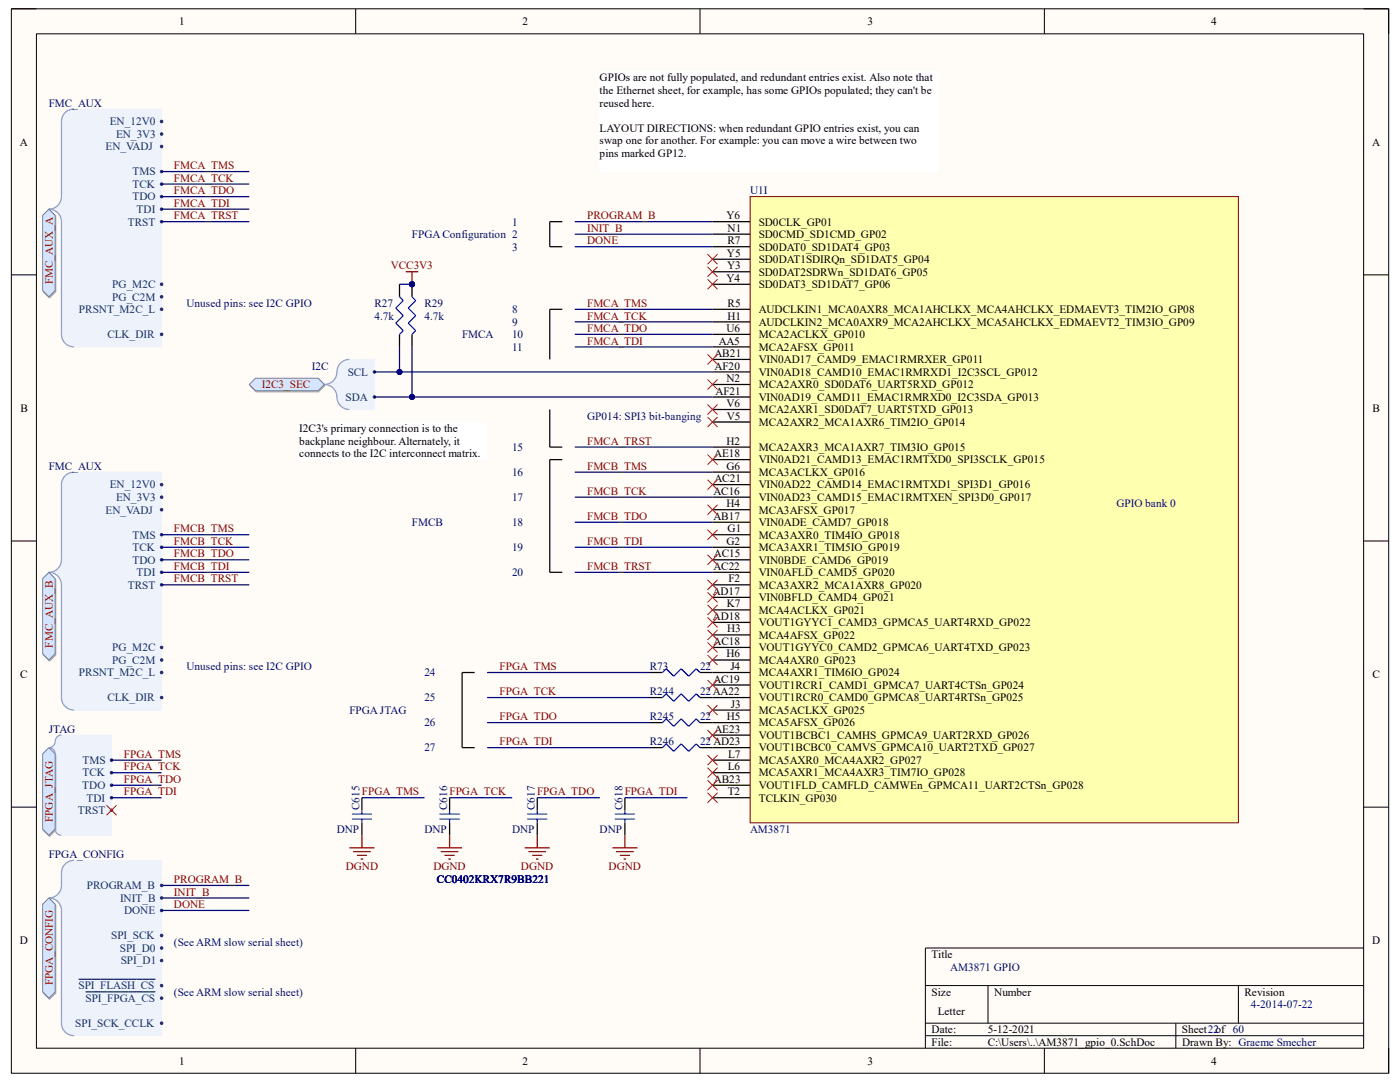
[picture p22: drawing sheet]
<svg xmlns="http://www.w3.org/2000/svg" width="279mm" height="216mm" viewBox="0 0 279 216" stroke-linecap="round" stroke-linejoin="round" font-family="sans-serif">
<defs><g id="words">
<g font-size="2.2">
<text x="35.7" y="5">1</text>
<text x="104.3" y="5">2</text>
<text x="173.1" y="5">3</text>
<text x="241.7" y="5">4</text>
<text x="119.7" y="16.3">GPIOs are not fully populated, and redundant entries exist. Also note that</text>
<text x="119.7" y="18.8">the Ethernet sheet, for example, has some GPIOs populated; they can't be</text>
<text x="119.7" y="21.3">reused here.</text>
<text x="3.9" y="29.1">A</text>
<text x="119.7" y="26.2">LAYOUT DIRECTIONS: when redundant GPIO entries exist, you can</text>
<text x="119.7" y="28.7">swap one for another. For example: you can move a wire between two</text>
<text x="273.8" y="29.1">A</text>
<text x="119.7" y="31.2">pins marked GP12.</text>
<text x="145" y="43.7">Y6</text>
<text x="145.2" y="46.2">N1</text>
<text x="151.4" y="45">SD0CLK_GP01</text>
<text x="151.4" y="47.5">SD0CMD_SD1CMD_GP02</text>
<text x="145.1" y="51.2">Y5</text>
<text x="145.1" y="53.7">Y3</text>
<text x="145.2" y="48.7">R7</text>
<text x="151.4" y="50">SD0DAT0_SD1DAT4_GP03</text>
<text x="151.4" y="52.5">SD0DAT1SDIRQn_SD1DAT5_GP04</text>
<text x="145" y="56.2">Y4</text>
<text x="151.4" y="55">SD0DAT2SDRWn_SD1DAT6_GP05</text>
<text x="151.4" y="57.5">SD0DAT3_SD1DAT7_GP06</text>
<text x="145.2" y="61.3">R5</text>
<text x="145.2" y="63.8">H1</text>
<text x="151.4" y="62.5">AUDCLKIN1_MCA0AXR8_MCA1AHCLKX_MCA4AHCLKX_EDMAEVT3_TIM2IO_GP08</text>
<text x="151.4" y="65">AUDCLKIN2_MCA0AXR9_MCA2AHCLKX_MCA5AHCLKX_EDMAEVT2_TIM3IO_GP09</text>
<text x="142.6" y="71.2">AB21</text>
<text x="143.4" y="68.7">AA5</text>
<text x="145" y="66.3">U6</text>
<text x="151.4" y="67.5">MCA2ACLKX_GP010</text>
<text x="151.4" y="70">MCA2AFSX_GP011</text>
<text x="142.6" y="73.7">AF20</text>
<text x="145" y="76.2">N2</text>
<text x="151.4" y="72.5">VIN0AD17_CAMD9_EMAC1RMRXER_GP011</text>
<text x="151.4" y="77.5">MCA2AXR0_SD0DAT6_UART5RXD_GP012</text>
<text x="151.4" y="75">VIN0AD18_CAMD10_EMAC1RMRXD1_I2C3SCL_GP012</text>
<text x="4.1" y="82.2">B</text>
<text x="142.8" y="78.7">AF21</text>
<text x="145" y="81.2">V6</text>
<text x="145.1" y="83.7">V5</text>
<text x="151.4" y="82.5">MCA2AXR1_SD0DAT7_UART5TXD_GP013</text>
<text x="151.4" y="80">VIN0AD19_CAMD11_EMAC1RMRXD0_I2C3SDA_GP013</text>
<text x="273.9" y="82.2">B</text>
<text x="59.7" y="86.2">I2C3's primary connection is to the</text>
<text x="59.7" y="88.7">backplane neighbour. Alternately, it</text>
<text x="145" y="88.7">H2</text>
<text x="151.4" y="85">MCA2AXR2_MCA1AXR6_TIM2IO_GP014</text>
<text x="151.4" y="90">MCA2AXR3_MCA1AXR7_TIM3IO_GP015</text>
<text x="59.7" y="91.2">connects to the I2C interconnect matrix.</text>
<text x="142.5" y="91.2">AE18</text>
<text x="145" y="93.7">G6</text>
<text x="151.4" y="92.5">VIN0AD21_CAMD13_EMAC1RMTXD0_SPI3SCLK_GP015</text>
<text x="151.4" y="95">MCA3ACLKX_GP016</text>
<text x="142.4" y="98.7">AC16</text>
<text x="142.6" y="96.2">AC21</text>
<text x="145" y="101.2">H4</text>
<text x="151.4" y="97.5">VIN0AD22_CAMD14_EMAC1RMTXD1_SPI3D1_GP016</text>
<text x="151.4" y="99.9">VIN0AD23_CAMD15_EMAC1RMTXEN_SPI3D0_GP017</text>
<text x="142.4" y="103.7">AB17</text>
<text x="145.2" y="106.2">G1</text>
<text x="151.4" y="102.5">MCA3AFSX_GP017</text>
<text x="151.4" y="107.5">MCA3AXR0_TIM4IO_GP018</text>
<text x="151.4" y="105">VIN0ADE_CAMD7_GP018</text>
<text x="142.4" y="113.7">AC22</text>
<text x="142.5" y="111.2">AC15</text>
<text x="145" y="108.7">G2</text>
<text x="151.4" y="110">MCA3AXR1_TIM5IO_GP019</text>
<text x="151.4" y="112.5">VIN0BDE_CAMD6_GP019</text>
<text x="142.2" y="118.7">AD17</text>
<text x="145.4" y="116.2">F2</text>
<text x="151.4" y="117.5">MCA3AXR2_MCA1AXR8_GP020</text>
<text x="151.4" y="115">VIN0AFLD_CAMD5_GP020</text>
<text x="151.4" y="120">VIN0BFLD_CAMD4_GP021</text>
<text x="142.3" y="123.7">AD18</text>
<text x="145" y="121.2">K7</text>
<text x="151.4" y="122.5">MCA4ACLKX_GP021</text>
<text x="151.4" y="125">VOUT1GYYC1_CAMD3_GPMCA5_UART4RXD_GP022</text>
<text x="142.4" y="128.7">AC18</text>
<text x="145" y="131.2">H6</text>
<text x="145.1" y="126.2">H3</text>
<text x="151.4" y="127.5">MCA4AFSX_GP022</text>
<text x="151.4" y="130">VOUT1GYYC0_CAMD2_GPMCA6_UART4TXD_GP023</text>
<text x="4" y="135.3">C</text>
<text x="142.4" y="136.2">AC19</text>
<text x="145.8" y="133.7">J4</text>
<text x="151.4" y="132.5">MCA4AXR0_GP023</text>
<text x="151.4" y="135">MCA4AXR1_TIM6IO_GP024</text>
<text x="151.4" y="137.5">VOUT1RCR1_CAMD1_GPMCA7_UART4CTSn_GP024</text>
<text x="273.9" y="135.3">C</text>
<text x="145.1" y="143.7">H5</text>
<text x="145.8" y="141.2">J3</text>
<text x="151.4" y="142.5">MCA5ACLKX_GP025</text>
<text x="151.4" y="140">VOUT1RCR0_CAMD0_GPMCA8_UART4RTSn_GP025</text>
<text x="142.6" y="146.2">AE23</text>
<text x="151.4" y="144.9">MCA5AFSX_GP026</text>
<text x="151.4" y="147.4">VOUT1BCBC1_CAMHS_GPMCA9_UART2RXD_GP026</text>
<text x="151.4" y="149.9">VOUT1BCBC0_CAMVS_GPMCA10_UART2TXD_GP027</text>
<text x="145.2" y="153.7">L6</text>
<text x="145.3" y="151.2">L7</text>
<text x="151.4" y="152.4">MCA5AXR0_MCA4AXR2_GP027</text>
<text x="151.4" y="154.9">MCA5AXR1_MCA4AXR3_TIM7IO_GP028</text>
<text x="142.5" y="156.2">AB23</text>
<text x="145.2" y="158.7">T2</text>
<text x="151.4" y="157.4">VOUT1FLD_CAMFLD_CAMWEn_GPMCA11_UART2CTSn_GP028</text>
<text x="151.4" y="159.9">TCLKIN_GP030</text>
<text x="4" y="188.4">D</text>
<text x="185.9" y="191.2">Title</text>
<text x="273.9" y="188.4">D</text>
<text x="185.9" y="198.7">Size</text>
<text x="187.2" y="202.4">Letter</text>
<text x="198.4" y="198.7">Number</text>
<text x="248.4" y="198.7">Revision</text>
<text x="185.9" y="206.2">Date:</text>
<text x="185.9" y="208.7">File:</text>
<text x="197.1" y="208.7">C:\Users\..\AM3871_gpio_0.SchDoc</text>
<text x="197.1" y="206.2">5-12-2021</text>
<text x="235.9" y="206.2">Sheet22of 60</text>
<text x="235.9" y="208.7">Drawn By: Graeme Smecher</text>
<text x="35.7" y="212.4">1</text>
<text x="104.3" y="212.4">2</text>
<text x="173.1" y="212.4">3</text>
<text x="241.7" y="212.4">4</text>
</g>
<g font-size="2.2" fill="#000080">
<text x="9.7" y="21.3">FMC_AUX</text>
<text x="149.7" y="38.7">U1I</text>
<text x="82.2" y="47.5">FPGA Configuration 2</text>
<text x="102.2" y="45">1</text>
<text x="102.2" y="50">3</text>
<text x="37.2" y="61.3">Unused pins: see I2C GPIO</text>
<text x="74.7" y="63.8">4.7k</text>
<text x="74.7" y="61.3">R27</text>
<text x="84.7" y="63.8">4.7k</text>
<text x="84.7" y="61.3">R29</text>
<text x="102.2" y="62.5">8</text>
<text x="102.2" y="65">9</text>
<text x="92.2" y="67.5">FMCA</text>
<text x="102.2" y="67.5">10</text>
<text x="102.2" y="70">11</text>
<text x="62.2" y="73.7">I2C</text>
<text x="117.2" y="83.7">GP014: SPI3 bit-banging</text>
<text x="102.2" y="90">15</text>
<text x="9.7" y="93.7">FMC_AUX</text>
<text x="102.2" y="95">16</text>
<text x="102.2" y="99.9">17</text>
<text x="222.8" y="101.2">GPIO bank 0</text>
<text x="82.2" y="105">FMCB</text>
<text x="102.2" y="105">18</text>
<text x="102.2" y="110">19</text>
<text x="102.2" y="115">20</text>
<text x="37.2" y="133.7">Unused pins: see I2C GPIO</text>
<text x="84.7" y="135">24</text>
<text x="129.7" y="133.7">R73</text>
<text x="139.7" y="133.7">22</text>
<text x="69.7" y="142.5">FPGA JTAG</text>
<text x="84.7" y="140">25</text>
<text x="129.7" y="138.7">R244</text>
<text x="129.7" y="143.7">R245</text>
<text x="139.7" y="138.7">22AA22</text>
<text x="139.7" y="143.7">22</text>
<text x="9.7" y="146.2">JTAG</text>
<text x="84.7" y="144.9">26</text>
<text x="84.7" y="149.9">27</text>
<text x="129.7" y="148.7">R246</text>
<text x="139.7" y="148.7">22 AD23</text>
<text x="71.8" y="161.7" transform="rotate(-90 71.8 161.7)">C615</text>
<text x="89.2" y="161.7" transform="rotate(-90 89.2 161.7)">C616</text>
<text x="106.7" y="161.7" transform="rotate(-90 106.7 161.7)">C617</text>
<text x="124.2" y="161.7" transform="rotate(-90 124.2 161.7)">C618</text>
<text x="67.2" y="166.2">DNP</text>
<text x="84.7" y="166.2">DNP</text>
<text x="102.2" y="166.2">DNP</text>
<text x="119.7" y="166.2">DNP</text>
<text x="149.7" y="166.2">AM3871</text>
<text x="9.7" y="171.2">FPGA_CONFIG</text>
<text x="87.2" y="176.2">CC0402KRX7R9BB221</text>
<text x="34.7" y="188.7">(See ARM slow serial sheet)</text>
<text x="189.7" y="193.7">AM3871 GPIO</text>
<text x="34.7" y="198.7">(See ARM slow serial sheet)</text>
<text x="249.6" y="201.2">4-2014-07-22</text>
</g>
<g font-size="2.2" fill="#003a70">
<text x="21.9" y="25">EN_12V0</text>
<text x="23.2" y="27.5">EN_3V3</text>
<text x="21.1" y="30">EN_VADJ</text>
<text x="26.5" y="35">TMS</text>
<text x="26.4" y="40">TDO</text>
<text x="26.5" y="37.5">TCK</text>
<text x="25.5" y="45">TRST</text>
<text x="27.3" y="42.5">TDI</text>
<text x="22.4" y="57.5">PG_M2C</text>
<text x="22.4" y="60">PG_C2M</text>
<text x="15.7" y="62.5">PRSNT_M2C_L</text>
<text x="21.4" y="67.5">CLK_DIR</text>
<text x="69.4" y="75">SCL</text>
<text x="69" y="80">SDA</text>
<text x="21.9" y="97.5">EN_12V0</text>
<text x="23.2" y="99.9">EN_3V3</text>
<text x="21.1" y="102.5">EN_VADJ</text>
<text x="26.5" y="107.5">TMS</text>
<text x="26.4" y="112.5">TDO</text>
<text x="26.5" y="110">TCK</text>
<text x="25.5" y="117.5">TRST</text>
<text x="27.3" y="115">TDI</text>
<text x="22.4" y="130">PG_M2C</text>
<text x="15.7" y="135">PRSNT_M2C_L</text>
<text x="22.4" y="132.5">PG_C2M</text>
<text x="21.4" y="140">CLK_DIR</text>
<text x="16.5" y="152.4">TMS</text>
<text x="16.5" y="154.9">TCK</text>
<text x="16.4" y="157.4">TDO</text>
<text x="17.3" y="159.9">TDI</text>
<text x="15.5" y="162.4">TRST</text>
<text x="17.3" y="177.4">PROGRAM_B</text>
<text x="24" y="179.9">INIT_B</text>
<text x="24.8" y="182.4">DONE</text>
<text x="22.2" y="187.4">SPI_SCK</text>
<text x="23.9" y="189.9">SPI_D0</text>
<text x="15.7" y="197.4">SPI_FLASH_CS</text>
<text x="24.1" y="192.4">SPI_D1</text>
<text x="17.1" y="199.9">SPI_FPGA_CS</text>
<text x="15" y="204.9">SPI_SCK_CCLK</text>
</g>
<g font-size="2.2" fill="#800000">
<text x="34.7" y="33.7">FMCA_TMS</text>
<text x="34.7" y="36.2">FMCA_TCK</text>
<text x="34.7" y="38.7">FMCA_TDO</text>
<text x="34.7" y="41.2">FMCA_TDI</text>
<text x="34.7" y="43.7">FMCA_TRST</text>
<text x="117.2" y="43.7">PROGRAM_B</text>
<text x="117.2" y="46.2">INIT_B</text>
<text x="78" y="53.7">VCC3V3</text>
<text x="117.2" y="48.7">DONE</text>
<text x="10.5" y="56.7" transform="rotate(-90 10.5 56.7)">FMC_AUX_A</text>
<text x="117.2" y="61.3">FMCA_TMS</text>
<text x="117.2" y="63.8">FMCA_TCK</text>
<text x="117.2" y="66.3">FMCA_TDO</text>
<text x="117.2" y="68.7">FMCA_TDI</text>
<text x="52.2" y="77.5">I2C3_SEC</text>
<text x="117.2" y="88.7">FMCA_TRST</text>
<text x="117.2" y="93.7">FMCB_TMS</text>
<text x="117.2" y="98.7">FMCB_TCK</text>
<text x="34.7" y="106.2">FMCB_TMS</text>
<text x="117.2" y="103.7">FMCB_TDO</text>
<text x="34.7" y="108.7">FMCB_TCK</text>
<text x="34.7" y="111.2">FMCB_TDO</text>
<text x="34.7" y="113.7">FMCB_TDI</text>
<text x="117.2" y="108.7">FMCB_TDI</text>
<text x="117.2" y="113.7">FMCB_TRST</text>
<text x="34.7" y="116.2">FMCB_TRST</text>
<text x="10.5" y="129.2" transform="rotate(-90 10.5 129.2)">FMC_AUX_B</text>
<text x="99.7" y="133.7">FPGA_TMS</text>
<text x="99.7" y="138.7">FPGA_TCK</text>
<text x="99.7" y="143.7">FPGA_TDO</text>
<text x="99.7" y="148.7">FPGA_TDI</text>
<text x="24.7" y="151.2">FPGA_TMS</text>
<text x="24.7" y="153.7">FPGA_TCK</text>
<text x="24.7" y="156.2">FPGA_TDO</text>
<text x="24.7" y="158.7">FPGA_TDI</text>
<text x="72.2" y="158.7">FPGA_TMS</text>
<text x="89.7" y="158.7">FPGA_TCK</text>
<text x="107.2" y="158.7">FPGA_TDO</text>
<text x="124.7" y="158.7">FPGA_TDI</text>
<text x="10.5" y="164" transform="rotate(-90 10.5 164)">FPGA_JTAG</text>
<text x="69" y="173.7">DGND</text>
<text x="86.5" y="173.7">DGND</text>
<text x="104" y="173.7">DGND</text>
<text x="121.5" y="173.7">DGND</text>
<text x="34.7" y="176.2">PROGRAM_B</text>
<text x="34.7" y="178.7">INIT_B</text>
<text x="34.7" y="181.2">DONE</text>
<text x="10.5" y="196.6" transform="rotate(-90 10.5 196.6)">FPGA_CONFIG</text>
</g>
</g></defs>
<path d="M2.3 1.8h274.8v212.4h-274.8z" fill-rule="evenodd" fill="#fffcf8"/>
<path d="M2.3 1.8h274.8v212.4h-274.8z" fill="none" stroke="#000" stroke-width=".2"/>
<path d="M7.3 6.8h264.8v202.4h-264.8z" fill-rule="evenodd" fill="#fffcf8"/>
<g fill="none" stroke="#000" stroke-width=".2">
<path d="M2.3 1.8h5M7.3 6.8h264.8v202.4h-264.8zM71 1.8v4.9M139.7 1.8v4.9M208.4 1.8v5M272.1 1.8h5v5M2.3 54.9h5M272.1 54.9h5M2.3 107.9h5M272.1 107.9h5M2.3 161.1h5M272.1 161.1h5"/>
<path d="M184.7 196.7h87.4M197.2 196.7v7.5M247.2 196.7v7.5M272.1 189.2h-87.4v20M71 209.2v5M139.7 209.2v5M184.7 204.2h87.4M184.7 206.7h87.4M208.4 209.2v5M234.7 204.2v5M277.1 209.2v5"/>
</g>
<path d="M119.7 14.2h67.5v20h-67.5z" fill-rule="evenodd" fill="#fff"/>
<path d="M119.7 14.2h67.5v20h-67.5z" fill="none" stroke="#fff" stroke-width=".2"/>
<path d="M149.7 39.2h97.5v125h-97.5z" fill-rule="evenodd" fill="#ffffb0"/>
<path d="M149.7 39.2h97.5v125h-97.5z" fill="none" stroke="#800000" stroke-width=".2"/>
<g fill="none" stroke="#000" stroke-width=".25">
<path d="M142.2 44.2h7.5M142.2 46.7h7.5M142.2 49.2h7.5M142.2 51.7h7.5M142.2 54.2h7.5M142.2 56.7h7.5M142.2 61.7h7.5M142.2 64.2h7.5M142.2 66.7h7.5M142.2 69.2h7.5M142.2 71.7h7.5M142.2 76.7h7.5"/>
<path d="M142.2 74.2h7.5M142.2 79.2h7.5M142.2 81.7h7.5M142.2 84.2h7.5M142.2 89.2h7.5M142.2 91.7h7.5M142.2 94.2h7.5M142.2 96.7h7.5M142.2 99.2h7.5M142.2 101.7h7.5M142.2 106.7h7.5M142.2 104.2h7.5"/>
<path d="M142.2 109.2h7.5M142.2 111.7h7.5M142.2 116.7h7.5M142.2 114.2h7.5M142.2 119.2h7.5M142.2 121.7h7.5M142.2 126.7h7.5M142.2 124.2h7.5M142.2 131.7h7.5M142.2 129.2h7.5M142.2 134.2h7.5M142.2 136.7h7.5"/>
<path d="M142.2 139.2h7.5M142.2 141.7h7.5M142.2 144.2h7.5M142.2 146.7h7.5M142.2 151.7h7.5M142.2 149.2h7.5M142.2 154.2h7.5M142.2 156.7h7.5M142.2 159.2h7.5"/>
</g>
<g fill="none" stroke="#000080" stroke-width=".25">
<path d="M114.7 44.2h27.5M114.7 46.7h27.5M114.7 49.2h27.5M114.7 61.7h27.5M114.7 64.2h27.5M114.7 66.7h27.5M114.7 69.2h27.5M114.7 89.2h27.5M114.7 94.2h27.5M114.7 99.2h27.5M114.7 104.2h27.5M114.7 109.2h27.5"/>
<path d="M114.7 114.2h27.5M32.3 176.7h17.4M32.3 179.2h17.4"/>
</g>
<g fill="none" stroke="#f00" stroke-width=".2">
<path d="M141.2 70.7l2 2M143.2 70.7l-2 2M141.2 80.7l2 2M141.2 90.7l2 2M141.2 95.7l2 2M143.2 80.7l-2 2M143.2 90.7l-2 2M143.2 95.7l-2 2M141.2 100.7l2 2M141.2 105.7l2 2M141.2 110.7l2 2M141.2 115.7l2 2"/>
<path d="M143.2 100.7l-2 2M143.2 105.7l-2 2M143.2 110.7l-2 2M143.2 115.7l-2 2M141.2 120.7l2 2M141.2 125.7l2 2M141.2 130.7l2 2M141.2 135.7l2 2M143.2 120.7l-2 2M143.2 125.7l-2 2M143.2 130.7l-2 2M143.2 135.7l-2 2"/>
<path d="M141.2 140.7l2 2M141.2 145.7l2 2M141.2 150.7l2 2M141.2 155.7l2 2M143.2 140.7l-2 2M143.2 145.7l-2 2M143.2 150.7l-2 2M143.2 155.7l-2 2"/>
</g>
<path d="M12.6 172.9l.9-.9 1.3-.3h17.5v35h-17.5l-1.3-.4-.9-.9-.3-1.2v-23.2l-.7-1-1.2-.8 1.2-.9 .7-1v-3.1z" fill-rule="evenodd" fill="#edf2fb"/>
<path d="M12.6 172.9l.9-.9 1.3-.3h17.5v35h-17.5l-1.3-.4-.9-.9-.3-1.2v-23.2l-.7-1-1.2-.8 1.2-.9 .7-1v-3.1z" fill="none" stroke="#edf2fb" stroke-width=".2"/>
<path d="M14.8 171.7a2.5 2.5 0 0 0-2.5 2.5v2.5a2.5 2.5 0 0 1-2.5 2.5 2.5 2.5 0 0 1 2.5 2.5v22.5a2.5 2.5 0 0 0 2.5 2.5" fill="none" stroke="#8f9ec9" stroke-width=".25"/>
<circle cx="32.3" cy="181.7" r=".25" fill="#003a70"/>
<circle cx="32.3" cy="181.7" r=".25" fill="none" stroke="#003a70" stroke-width=".2"/>
<circle cx="32.3" cy="176.7" r=".25" fill="#003a70"/>
<circle cx="32.3" cy="176.7" r=".25" fill="none" stroke="#003a70" stroke-width=".2"/>
<circle cx="32.3" cy="179.2" r=".25" fill="#003a70"/>
<circle cx="32.3" cy="179.2" r=".25" fill="none" stroke="#003a70" stroke-width=".2"/>
<circle cx="32.3" cy="186.7" r=".25" fill="#003a70"/>
<circle cx="32.3" cy="186.7" r=".25" fill="none" stroke="#003a70" stroke-width=".2"/>
<circle cx="32.3" cy="189.2" r=".25" fill="#003a70"/>
<circle cx="32.3" cy="189.2" r=".25" fill="none" stroke="#003a70" stroke-width=".2"/>
<circle cx="32.3" cy="191.7" r=".25" fill="#003a70"/>
<circle cx="32.3" cy="191.7" r=".25" fill="none" stroke="#003a70" stroke-width=".2"/>
<circle cx="32.3" cy="196.7" r=".25" fill="#003a70"/>
<circle cx="32.3" cy="196.7" r=".25" fill="none" stroke="#003a70" stroke-width=".2"/>
<path d="M15.7 195.4h15.3" fill="none" stroke="#003a70" stroke-width=".25"/>
<circle cx="32.3" cy="199.2" r=".25" fill="#003a70"/>
<circle cx="32.3" cy="199.2" r=".25" fill="none" stroke="#003a70" stroke-width=".2"/>
<path d="M17.1 197.9h13.9" fill="none" stroke="#003a70" stroke-width=".25"/>
<circle cx="32.3" cy="204.2" r=".25" fill="#003a70"/>
<circle cx="32.3" cy="204.2" r=".25" fill="none" stroke="#003a70" stroke-width=".2"/>
<path d="M9.9 179.4l1.2 1.3v17.5l-1.2 1.2-1.3-1.2v-17.5z" fill-rule="evenodd" fill="#bac0ca"/>
<path d="M9.9 179.4l1.2 1.3v17.5l-1.2 1.2-1.3-1.2v-17.5z" fill="none" stroke="#a6acb6" stroke-width=".2"/>
<path d="M8.5 180.4l1.3-1.2 1.2 1.2v17.5l-1.2 1.3-1.3-1.3z" fill-rule="evenodd" fill="#d5e4ff"/>
<path d="M8.5 180.4l1.3-1.2 1.2 1.2v17.5l-1.2 1.3-1.3-1.3z" fill="none" stroke="#71809b" stroke-width=".2"/>
<path d="M32.3 181.7h17.4" fill="none" stroke="#000080" stroke-width=".25"/>
<path d="M141.2 83.2l2 2M143.2 83.2l-2 2" fill="none" stroke="#f00" stroke-width=".2"/>
<path d="M12.6 23l.9-.9 1.3-.4h17.5v47.5h-17.5l-1.3-.3-.9-.9-.3-1.3v-23.1l-.7-1-1.2-.9 1.2-.8 .7-1v-15.7z" fill-rule="evenodd" fill="#edf2fb"/>
<path d="M12.6 23l.9-.9 1.3-.4h17.5v47.5h-17.5l-1.3-.3-.9-.9-.3-1.3v-23.1l-.7-1-1.2-.9 1.2-.8 .7-1v-15.7z" fill="none" stroke="#edf2fb" stroke-width=".2"/>
<path d="M14.8 21.7a2.5 2.5 0 0 0-2.5 2.5v15a2.5 2.5 0 0 1-2.5 2.5 2.5 2.5 0 0 1 2.5 2.5v22.5a2.5 2.5 0 0 0 2.5 2.5" fill="none" stroke="#8f9ec9" stroke-width=".25"/>
<circle cx="32.2" cy="24.2" r=".25" fill="#003a70"/>
<circle cx="32.3" cy="24.2" r=".25" fill="none" stroke="#003a70" stroke-width=".2"/>
<circle cx="32.2" cy="26.7" r=".25" fill="#003a70"/>
<circle cx="32.3" cy="26.7" r=".25" fill="none" stroke="#003a70" stroke-width=".2"/>
<circle cx="32.2" cy="29.2" r=".25" fill="#003a70"/>
<circle cx="32.3" cy="29.2" r=".25" fill="none" stroke="#003a70" stroke-width=".2"/>
<circle cx="32.2" cy="34.2" r=".25" fill="#003a70"/>
<circle cx="32.3" cy="34.2" r=".25" fill="none" stroke="#003a70" stroke-width=".2"/>
<circle cx="32.2" cy="36.7" r=".25" fill="#003a70"/>
<circle cx="32.3" cy="36.7" r=".25" fill="none" stroke="#003a70" stroke-width=".2"/>
<circle cx="32.2" cy="39.2" r=".25" fill="#003a70"/>
<circle cx="32.3" cy="39.2" r=".25" fill="none" stroke="#003a70" stroke-width=".2"/>
<circle cx="32.2" cy="41.7" r=".25" fill="#003a70"/>
<circle cx="32.3" cy="41.7" r=".25" fill="none" stroke="#003a70" stroke-width=".2"/>
<circle cx="32.2" cy="44.2" r=".25" fill="#003a70"/>
<circle cx="32.3" cy="44.2" r=".25" fill="none" stroke="#003a70" stroke-width=".2"/>
<circle cx="32.2" cy="56.7" r=".25" fill="#003a70"/>
<circle cx="32.3" cy="56.7" r=".25" fill="none" stroke="#003a70" stroke-width=".2"/>
<circle cx="32.2" cy="59.2" r=".25" fill="#003a70"/>
<circle cx="32.3" cy="59.2" r=".25" fill="none" stroke="#003a70" stroke-width=".2"/>
<circle cx="32.2" cy="61.7" r=".25" fill="#003a70"/>
<circle cx="32.3" cy="61.7" r=".25" fill="none" stroke="#003a70" stroke-width=".2"/>
<circle cx="32.2" cy="66.7" r=".25" fill="#003a70"/>
<circle cx="32.3" cy="66.7" r=".25" fill="none" stroke="#003a70" stroke-width=".2"/>
<path d="M32.3 34.2h17.4M32.3 36.7h17.4M32.3 39.2h17.4M32.3 41.7h17.4M32.3 44.2h17.4" fill="none" stroke="#000080" stroke-width=".25"/>
<path d="M8.6 43.2l1.3-1.2 1.2 1.2v15l-1.2 1.3-1.3-1.3z" fill-rule="evenodd" fill="#bac0ca"/>
<path d="M8.6 43.2l1.3-1.2 1.2 1.2v15l-1.2 1.3-1.3-1.3z" fill="none" stroke="#a6acb6" stroke-width=".2"/>
<path d="M8.5 43l1.3-1.3 1.2 1.3v15l-1.2 1.2-1.3-1.2z" fill-rule="evenodd" fill="#d5e4ff"/>
<path d="M8.5 43l1.3-1.3 1.2 1.3v15l-1.2 1.2-1.3-1.2z" fill="none" stroke="#71809b" stroke-width=".2"/>
<path d="M12.6 95.5l.9-1 1.3-.3h17.5v47.5h-17.5l-1.3-.3-.9-1-.3-1.2v-23.1l-.7-1.1-1.2-.8 1.2-.8 .7-1.1v-15.6z" fill-rule="evenodd" fill="#edf2fb"/>
<path d="M12.6 95.5l.9-1 1.3-.3h17.5v47.5h-17.5l-1.3-.3-.9-1-.3-1.2v-23.1l-.7-1.1-1.2-.8 1.2-.8 .7-1.1v-15.6z" fill="none" stroke="#edf2fb" stroke-width=".2"/>
<path d="M14.8 94.2a2.5 2.5 0 0 0-2.5 2.5v15a2.5 2.5 0 0 1-2.5 2.5 2.5 2.5 0 0 1 2.5 2.5v22.5a2.5 2.5 0 0 0 2.5 2.5" fill="none" stroke="#8f9ec9" stroke-width=".25"/>
<circle cx="32.3" cy="96.7" r=".25" fill="#003a70"/>
<circle cx="32.3" cy="96.7" r=".25" fill="none" stroke="#003a70" stroke-width=".2"/>
<circle cx="32.3" cy="99.2" r=".25" fill="#003a70"/>
<circle cx="32.3" cy="99.2" r=".25" fill="none" stroke="#003a70" stroke-width=".2"/>
<circle cx="32.3" cy="101.7" r=".25" fill="#003a70"/>
<circle cx="32.3" cy="101.7" r=".25" fill="none" stroke="#003a70" stroke-width=".2"/>
<circle cx="32.3" cy="106.7" r=".25" fill="#003a70"/>
<circle cx="32.3" cy="106.7" r=".25" fill="none" stroke="#003a70" stroke-width=".2"/>
<circle cx="32.3" cy="109.2" r=".25" fill="#003a70"/>
<circle cx="32.3" cy="109.2" r=".25" fill="none" stroke="#003a70" stroke-width=".2"/>
<circle cx="32.3" cy="111.7" r=".25" fill="#003a70"/>
<circle cx="32.3" cy="111.7" r=".25" fill="none" stroke="#003a70" stroke-width=".2"/>
<circle cx="32.3" cy="114.2" r=".25" fill="#003a70"/>
<circle cx="32.3" cy="114.2" r=".25" fill="none" stroke="#003a70" stroke-width=".2"/>
<circle cx="32.3" cy="116.7" r=".25" fill="#003a70"/>
<circle cx="32.3" cy="116.7" r=".25" fill="none" stroke="#003a70" stroke-width=".2"/>
<circle cx="32.3" cy="129.2" r=".25" fill="#003a70"/>
<circle cx="32.3" cy="129.2" r=".25" fill="none" stroke="#003a70" stroke-width=".2"/>
<circle cx="32.3" cy="131.7" r=".25" fill="#003a70"/>
<circle cx="32.3" cy="131.7" r=".25" fill="none" stroke="#003a70" stroke-width=".2"/>
<circle cx="32.3" cy="134.2" r=".25" fill="#003a70"/>
<circle cx="32.3" cy="134.2" r=".25" fill="none" stroke="#003a70" stroke-width=".2"/>
<circle cx="32.3" cy="139.2" r=".25" fill="#003a70"/>
<circle cx="32.3" cy="139.2" r=".25" fill="none" stroke="#003a70" stroke-width=".2"/>
<path d="M32.3 106.7h17.4M32.3 109.2h17.4M32.3 111.7h17.4M32.3 114.2h17.4M32.3 116.7h17.4" fill="none" stroke="#000080" stroke-width=".25"/>
<path d="M8.6 115.7l1.3-1.3 1.2 1.3v15l-1.2 1.2-1.3-1.2z" fill-rule="evenodd" fill="#bac0ca"/>
<path d="M8.6 115.7l1.3-1.3 1.2 1.3v15l-1.2 1.2-1.3-1.2z" fill="none" stroke="#a6acb6" stroke-width=".2"/>
<path d="M8.5 115.4l1.3-1.2 1.2 1.2v15l-1.2 1.3-1.3-1.3z" fill-rule="evenodd" fill="#d5e4ff"/>
<path d="M8.5 115.4l1.3-1.2 1.2 1.2v15l-1.2 1.3-1.3-1.3z" fill="none" stroke="#71809b" stroke-width=".2"/>
<path d="M112.2 44.2h-2.5v5h2.5M109.7 81.7v7.5h2.5M112.2 91.7h-2.5v22.5h2.5" fill="none" stroke="#000" stroke-width=".25"/>
<path d="M11.6 146.8l.7-.1h10v20h-10l-.7-.2-.4-.4-.2-.7v-15.3l-.3-.5-.6-.4 .6-.4 .3-.6 .2-.9z" fill-rule="evenodd" fill="#edf2fb"/>
<path d="M11.6 146.8l.7-.1h10v20h-10l-.7-.2-.4-.4-.2-.7v-15.3l-.3-.5-.6-.4 .6-.4 .3-.6 .2-.9z" fill="none" stroke="#edf2fb" stroke-width=".2"/>
<path d="M12.3 146.7a1.42 1.42 0 0 0-1.4 1.6 1.25 1.25 0 0 1-1.1 .9 1.25 1.25 0 0 1 1.2 1.2v15a1.25 1.25 0 0 0 1.3 1.3" fill="none" stroke="#8f9ec9" stroke-width=".25"/>
<circle cx="22.3" cy="151.7" r=".25" fill="#003a70"/>
<circle cx="22.3" cy="151.7" r=".25" fill="none" stroke="#003a70" stroke-width=".2"/>
<circle cx="22.3" cy="154.2" r=".25" fill="#003a70"/>
<circle cx="22.3" cy="154.2" r=".25" fill="none" stroke="#003a70" stroke-width=".2"/>
<circle cx="22.3" cy="156.7" r=".25" fill="#003a70"/>
<circle cx="22.3" cy="156.7" r=".25" fill="none" stroke="#003a70" stroke-width=".2"/>
<circle cx="22.3" cy="159.2" r=".25" fill="#003a70"/>
<circle cx="22.3" cy="159.2" r=".25" fill="none" stroke="#003a70" stroke-width=".2"/>
<circle cx="22.3" cy="161.7" r=".25" fill="#003a70"/>
<circle cx="22.3" cy="161.7" r=".25" fill="none" stroke="#003a70" stroke-width=".2"/>
<path d="M8.6 150.7l1.3-1.3 1.2 1.3v15l-1.2 1.2-1.3-1.2z" fill-rule="evenodd" fill="#bac0ca"/>
<path d="M8.6 150.7l1.3-1.3 1.2 1.3v15l-1.2 1.2-1.3-1.2z" fill="none" stroke="#a6acb6" stroke-width=".2"/>
<path d="M8.5 150.4l1.3-1.2 1.2 1.2v15l-1.2 1.3-1.3-1.3z" fill-rule="evenodd" fill="#d5e4ff"/>
<path d="M8.5 150.4l1.3-1.2 1.2 1.2v15l-1.2 1.3-1.3-1.3z" fill="none" stroke="#71809b" stroke-width=".2"/>
<path d="M22.3 151.7h10M22.3 154.2h10M22.3 156.7h10M22.3 159.2h10" fill="none" stroke="#000080" stroke-width=".25"/>
<path d="M21.3 160.7l2 2M23.3 160.7l-2 2" fill="none" stroke="#f00" stroke-width=".2"/>
<path d="M68.5 72l1.2-.3h5v10h-5a2.58 2.58 0 0 1-2.5-3.1l-.6-1.1-1.2-.8 1.2-.8 .6-1.1v-.6l.3-1.2z" fill-rule="evenodd" fill="#edf2fb"/>
<path d="M68.5 72l1.2-.3h5v10h-5a2.58 2.58 0 0 1-2.5-3.1l-.6-1.1-1.2-.8 1.2-.8 .6-1.1v-.6l.3-1.2z" fill="none" stroke="#edf2fb" stroke-width=".2"/>
<path d="M69.7 71.7a2.68 2.68 0 0 0-2.5 3.1 2.5 2.5 0 0 1-2.5 1.9 2.68 2.68 0 0 1 2.6 3.1 2.5 2.5 0 0 0 2.4 1.9" fill="none" stroke="#8f9ec9" stroke-width=".25"/>
<circle cx="74.7" cy="79.2" r=".25" fill="#003a70"/>
<circle cx="74.7" cy="79.2" r=".25" fill="none" stroke="#003a70" stroke-width=".2"/>
<circle cx="74.7" cy="74.2" r=".25" fill="#003a70"/>
<circle cx="74.7" cy="74.2" r=".25" fill="none" stroke="#003a70" stroke-width=".2"/>
<path d="M49.9 77l1.2-1.3h12.5l1.3 1.3-1.3 1.2h-12.5z" fill-rule="evenodd" fill="#bac0ca"/>
<path d="M49.9 77l1.2-1.3h12.5l1.3 1.3-1.3 1.2h-12.5z" fill="none" stroke="#a6acb6" stroke-width=".2"/>
<path d="M49.7 76.7l1.3-1.2h12.5l1.2 1.2-1.2 1.3h-12.5z" fill-rule="evenodd" fill="#d5e4ff"/>
<path d="M49.7 76.7l1.3-1.2h12.5l1.2 1.2-1.2 1.3h-12.5z" fill="none" stroke="#71809b" stroke-width=".2"/>
<path d="M74.7 74.2h67.5" fill="none" stroke="#000080" stroke-width=".25"/>
<circle cx="79.7" cy="74.2" r=".5" fill="#000080"/>
<circle cx="79.7" cy="74.2" r=".5" fill="none" stroke="#000080" stroke-width=".2"/>
<path d="M74.7 79.2h67.5" fill="none" stroke="#000080" stroke-width=".25"/>
<circle cx="82.2" cy="79.2" r=".5" fill="#000080"/>
<circle cx="82.2" cy="79.2" r=".5" fill="none" stroke="#000080" stroke-width=".2"/>
<path d="M112.2 61.7h-2.5v10" fill="none" stroke="#000" stroke-width=".25"/>
<path d="M59.7 84.2h37.5v7.5h-37.5z" fill-rule="evenodd" fill="#fff"/>
<path d="M59.7 84.2h37.5v7.5h-37.5z" fill="none" stroke="#fff" stroke-width=".2"/>
<path d="M141.2 75.7l2 2M143.2 75.7l-2 2" fill="none" stroke="#f00" stroke-width=".2"/>
<path d="M79.7 69.2v5" fill="none" stroke="#000080" stroke-width=".25"/>
<circle cx="79.7" cy="74.2" r=".5" fill="#000080"/>
<circle cx="79.7" cy="74.2" r=".5" fill="none" stroke="#000080" stroke-width=".2"/>
<path d="M82.2 69.2v10" fill="none" stroke="#000080" stroke-width=".25"/>
<circle cx="82.2" cy="79.2" r=".5" fill="#000080"/>
<circle cx="82.2" cy="79.2" r=".5" fill="none" stroke="#000080" stroke-width=".2"/>
<path d="M81 54.2h2.5M82.2 54.2v2.5" fill="none" stroke="#800000" stroke-width=".25"/>
<circle cx="82.2" cy="56.7" r=".5" fill="#000080"/>
<circle cx="82.2" cy="56.7" r=".5" fill="none" stroke="#000080" stroke-width=".2"/>
<path d="M79.7 56.7h2.5" fill="none" stroke="#000080" stroke-width=".25"/>
<circle cx="82.2" cy="56.7" r=".5" fill="#000080"/>
<circle cx="82.2" cy="56.7" r=".5" fill="none" stroke="#000080" stroke-width=".2"/>
<path d="M79.7 56.7v2.5M79.7 66.7v2.5" fill="none" stroke="#000" stroke-width=".25"/>
<path d="M79.7 59.2l.8 .8-1.5 1.5 1.5 1.5-1.5 1.5 1.5 1.5-.8 .7" fill="none" stroke="#00f" stroke-width=".25"/>
<circle cx="82.2" cy="56.7" r=".5" fill="#000080"/>
<circle cx="82.2" cy="56.7" r=".5" fill="none" stroke="#000080" stroke-width=".2"/>
<path d="M82.2 56.7v2.5M82.2 66.7v2.5" fill="none" stroke="#000" stroke-width=".25"/>
<circle cx="82.2" cy="56.7" r=".5" fill="#000080"/>
<circle cx="82.2" cy="56.7" r=".5" fill="none" stroke="#000080" stroke-width=".2"/>
<g fill="none" stroke="#00f" stroke-width=".25">
<path d="M82.2 59.2l.8 .8-1.5 1.5 1.5 1.5-1.5 1.5 1.5 1.5-.8 .7M132.2 134.2l.8-.8 1.5 1.5 1.5-1.5 1.5 1.5 1.5-1.5 .7 .8M132.2 139.2l.8-.8 1.5 1.5 1.5-1.5 1.5 1.5 1.5-1.5 .7 .8M132.2 149.2l.8-.8 1.5 1.5 1.5-1.5 1.5 1.5 1.5-1.5 .7 .8M132.2 144.2l.8-.8 1.5 1.5 1.5-1.5 1.5 1.5 1.5-1.5 .7 .8M70.2 162.4h4M70.2 163.4h4M72.2 161.7v.7M72.2 163.4v.8M87.7 162.4h4M87.7 163.4h4M89.7 161.7v.7"/>
<path d="M89.7 163.4v.8M105.2 162.4h4M105.2 163.4h4M107.2 161.7v.7M107.2 163.4v.8M122.7 162.4h4M122.7 163.4h4M124.7 161.7v.7M124.7 163.4v.8"/>
</g>
<g fill="none" stroke="#f00" stroke-width=".2">
<path d="M141.2 50.7l2 2M141.2 53.2l2 2M141.2 55.7l2 2M143.2 50.7l-2 2M143.2 53.2l-2 2M143.2 55.7l-2 2M141.2 118.2l2 2M143.2 118.2l-2 2M141.2 123.2l2 2M141.2 128.2l2 2M143.2 123.2l-2 2M143.2 128.2l-2 2"/>
<path d="M141.2 158.2l2 2M141.2 153.2l2 2M143.2 158.2l-2 2M143.2 153.2l-2 2"/>
</g>
<g fill="none" stroke="#000" stroke-width=".25">
<path d="M94.7 134.2h-2.5v15h2.5M129.7 134.2h2.5M129.7 139.2h2.5M139.7 134.2h2.5M139.7 139.2h2.5M72.2 159.2v2.5M89.7 159.2v2.5M107.2 159.2v2.5M124.7 159.2v2.5M129.7 149.2h2.5M129.7 144.2h2.5M139.7 149.2h2.5"/>
<path d="M139.7 144.2h2.5M72.2 164.2v2.5M89.7 164.2v2.5M107.2 164.2v2.5M124.7 164.2v2.5"/>
</g>
<path d="M97.2 134.2h32.5M97.2 139.2h32.5M72.2 159.2h12.5M89.7 159.2h12.5M97.2 144.2h32.5M97.2 149.2h32.5M107.2 159.2h12.5M124.7 159.2h12.5" fill="none" stroke="#000080" stroke-width=".25"/>
<g fill="none" stroke="#800000" stroke-width=".25">
<path d="M69.7 169.2h5M70.5 169.9h3.5M71.2 170.7h2M72 171.4h.5M72.2 166.7v2.5M87.2 169.2h5M88 169.9h3.5M88.7 170.7h2M89.5 171.4h.5M89.7 166.7v2.5M104.7 169.2h5M105.5 169.9h3.5"/>
<path d="M106.2 170.7h2M107 171.4h.5M107.2 166.7v2.5M122.2 169.2h5M123 169.9h3.5M123.7 170.7h2M124.5 171.4h.5M124.7 166.7v2.5"/>
</g>
<use href="#words"/>
</svg>
